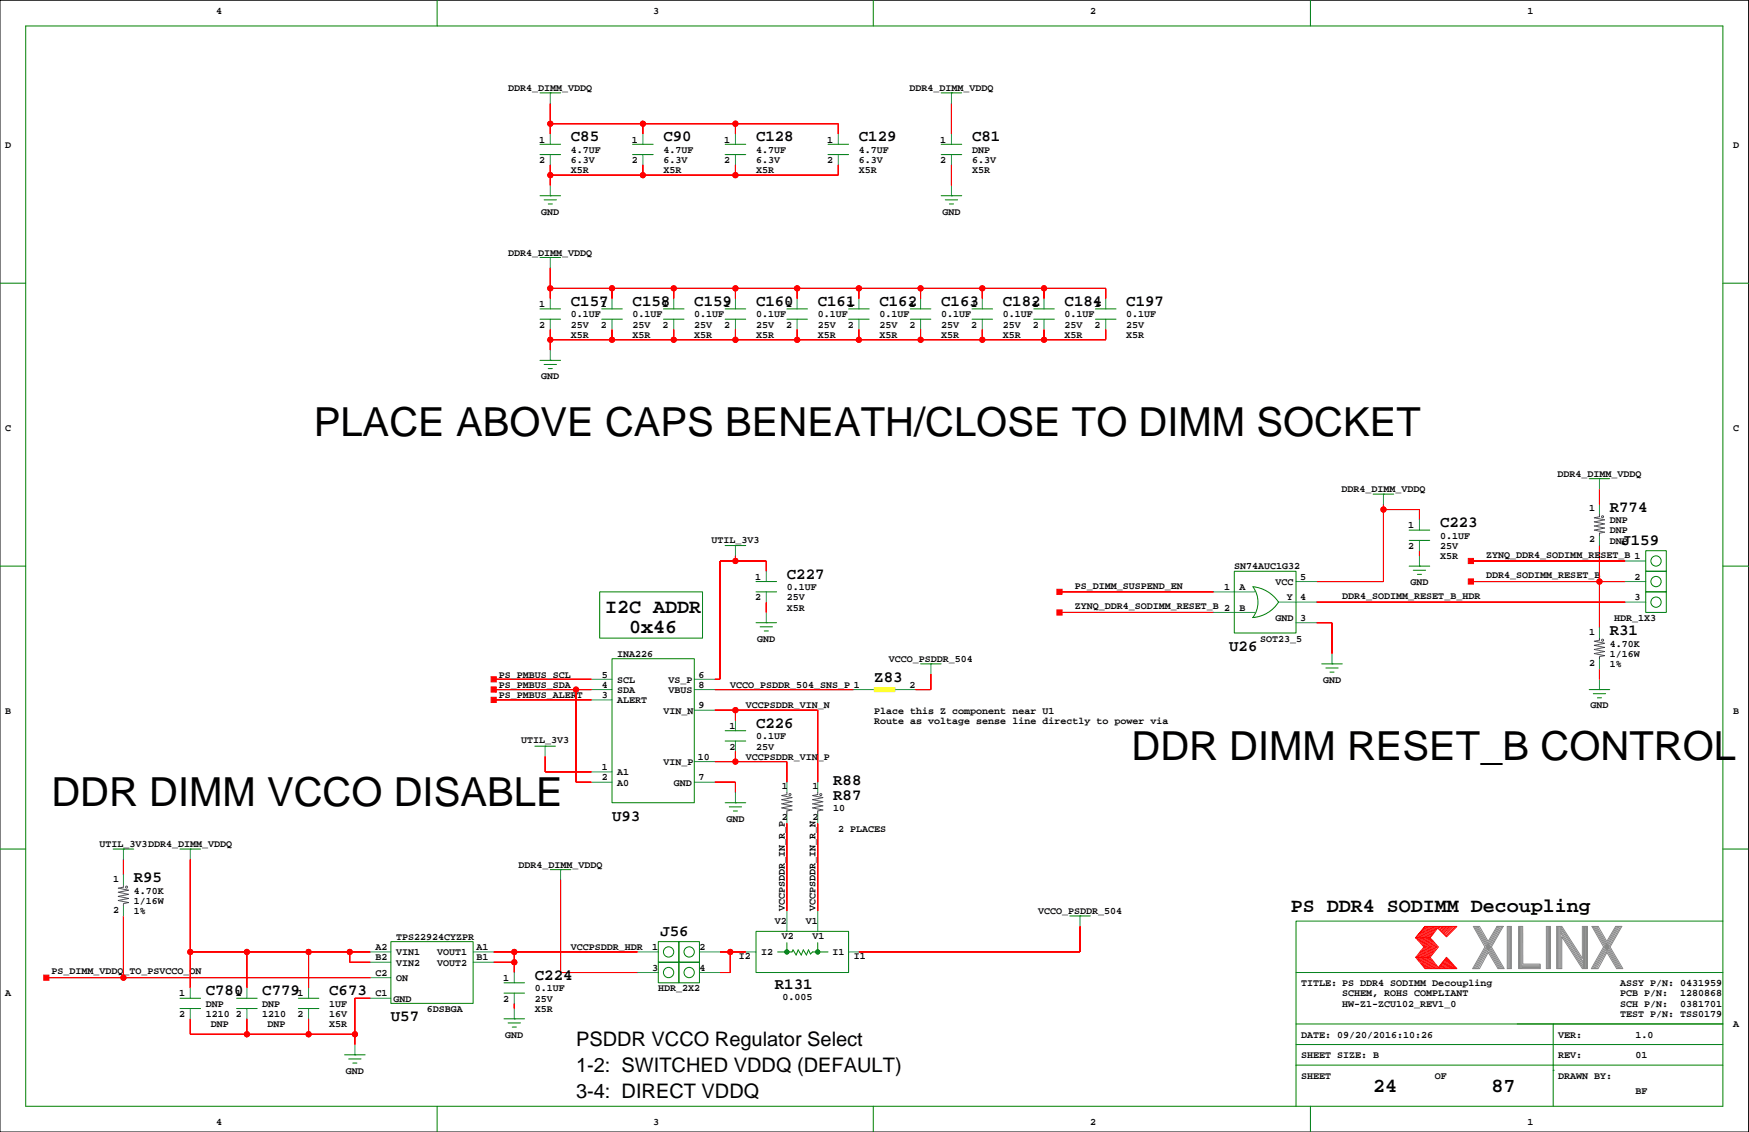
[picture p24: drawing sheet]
<svg xmlns="http://www.w3.org/2000/svg" width="432mm" height="279mm" viewBox="0 0 432 279" stroke-linecap="round" stroke-linejoin="round" font-family="sans-serif">
<defs><g id="words">
<g font-size="9.9">
<text x="77.5" y="107.5">PLACE ABOVE CAPS BENEATH/CLOSE TO DIMM SOCKET</text>
<text x="279.3" y="187.5">DDR DIMM RESET_B CONTROL</text>
<text x="12.7" y="199">DDR DIMM VCCO DISABLE</text>
</g>
<g font-size="4.9">
<text x="149.4" y="151.3">I2C ADDR</text>
<text x="155.3" y="156.4">0x46</text>
<text x="318.7" y="225.2">PS DDR4 SODIMM Decoupling</text>
<text x="142.2" y="258.2">PSDDR VCCO Regulator Select</text>
<text x="142.2" y="264.6">1-2: SWITCHED VDDQ (DEFAULT)</text>
<text x="339" y="269.6">24</text>
<text x="368.2" y="269.6">87</text>
<text x="142.2" y="270.9">3-4: DIRECT VDDQ</text>
</g>
<g font-size="3.9">
<text x="140.9" y="34.9">C85</text>
<text x="163.8" y="34.9">C90</text>
<text x="186.6" y="34.9">C128</text>
<text x="212" y="34.9">C129</text>
<text x="240" y="34.9">C81</text>
<text x="140.9" y="75.6">C157</text>
<text x="156.2" y="75.6">C158</text>
<text x="171.4" y="75.6">C159</text>
<text x="186.6" y="75.6">C160</text>
<text x="201.9" y="75.6">C161</text>
<text x="217.1" y="75.6">C162</text>
<text x="232.4" y="75.6">C163</text>
<text x="247.6" y="75.6">C182</text>
<text x="262.8" y="75.6">C184</text>
<text x="278.1" y="75.6">C197</text>
<text x="355.5" y="130.2">C223</text>
<text x="397.4" y="126.3">R774</text>
<text x="400.3" y="134.5">J159</text>
<text x="194.3" y="142.9">C227</text>
<text x="303.5" y="160.6">U26</text>
<text x="397.4" y="156.8">R31</text>
<text x="215.9" y="168.2">Z83</text>
<text x="186.6" y="179.7">C226</text>
<text x="205.7" y="197.4">R87</text>
<text x="205.7" y="193.6">R88</text>
<text x="151.1" y="202.5">U93</text>
<text x="33" y="217.8">R95</text>
<text x="163" y="231">J56</text>
<text x="50.8" y="245.7">C780</text>
<text x="64.8" y="245.7">C779</text>
<text x="81.3" y="245.7">C673</text>
<text x="132" y="241.9">C224</text>
<text x="191.3" y="244">R131</text>
<text x="96.5" y="252">U57</text>
</g>
<g font-size="2.5">
<text x="53.3" y="3.4">4</text>
<text x="161.3" y="3.4">3</text>
<text x="269.2" y="3.4">2</text>
<text x="377.1" y="3.4">1</text>
<text x="125.5" y="22.5">DDR4_DIMM_VDDQ</text>
<text x="224.5" y="22.5">DDR4_DIMM_VDDQ</text>
<text x="133.1" y="35.2">1</text>
<text x="156" y="35.2">1</text>
<text x="178.8" y="35.2">1</text>
<text x="204.2" y="35.2">1</text>
<text x="232.1" y="35.2">1</text>
<text x="1.3" y="36.4">D</text>
<text x="133.1" y="40.3">2</text>
<text x="140.9" y="40.3">6.3V</text>
<text x="140.9" y="37.7">4.7UF</text>
<text x="156" y="40.3">2</text>
<text x="163.8" y="37.7">4.7UF</text>
<text x="163.8" y="40.3">6.3V</text>
<text x="178.8" y="40.3">2</text>
<text x="186.6" y="37.7">4.7UF</text>
<text x="186.6" y="40.3">6.3V</text>
<text x="204.2" y="40.3">2</text>
<text x="212" y="37.7">4.7UF</text>
<text x="212" y="40.3">6.3V</text>
<text x="232.1" y="40.3">2</text>
<text x="240" y="37.7">DNP</text>
<text x="240" y="40.3">6.3V</text>
<text x="427.9" y="36.4">D</text>
<text x="140.9" y="42.8">X5R</text>
<text x="163.8" y="42.8">X5R</text>
<text x="186.6" y="42.8">X5R</text>
<text x="212" y="42.8">X5R</text>
<text x="240" y="42.8">X5R</text>
<text x="133.6" y="53">GND</text>
<text x="232.7" y="53">GND</text>
<text x="125.5" y="63.1">DDR4_DIMM_VDDQ</text>
<text x="133.1" y="75.8">1</text>
<text x="148.3" y="75.8">1</text>
<text x="163.6" y="75.8">1</text>
<text x="178.8" y="75.8">1</text>
<text x="194.1" y="75.8">1</text>
<text x="209.3" y="75.8">1</text>
<text x="224.5" y="75.8">1</text>
<text x="239.8" y="75.8">1</text>
<text x="255" y="75.8">1</text>
<text x="270.2" y="75.8">1</text>
<text x="133.1" y="80.9">2</text>
<text x="140.9" y="83.4">X5R</text>
<text x="140.9" y="78.3">0.1UF</text>
<text x="140.9" y="80.9">25V</text>
<text x="148.3" y="80.9">2</text>
<text x="156.2" y="83.4">X5R</text>
<text x="156.2" y="80.9">25V</text>
<text x="156.2" y="78.3">0.1UF</text>
<text x="163.6" y="80.9">2</text>
<text x="171.4" y="83.4">X5R</text>
<text x="171.4" y="78.3">0.1UF</text>
<text x="171.4" y="80.9">25V</text>
<text x="178.8" y="80.9">2</text>
<text x="186.6" y="83.4">X5R</text>
<text x="186.6" y="80.9">25V</text>
<text x="186.6" y="78.3">0.1UF</text>
<text x="194.1" y="80.9">2</text>
<text x="201.9" y="83.4">X5R</text>
<text x="201.9" y="80.9">25V</text>
<text x="201.9" y="78.3">0.1UF</text>
<text x="209.3" y="80.9">2</text>
<text x="217.1" y="83.4">X5R</text>
<text x="217.1" y="80.9">25V</text>
<text x="217.1" y="78.3">0.1UF</text>
<text x="224.5" y="80.9">2</text>
<text x="232.4" y="83.4">X5R</text>
<text x="232.4" y="80.9">25V</text>
<text x="232.4" y="78.3">0.1UF</text>
<text x="239.8" y="80.9">2</text>
<text x="247.6" y="83.4">X5R</text>
<text x="247.6" y="80.9">25V</text>
<text x="247.6" y="78.3">0.1UF</text>
<text x="255" y="80.9">2</text>
<text x="262.8" y="83.4">X5R</text>
<text x="262.8" y="80.9">25V</text>
<text x="262.8" y="78.3">0.1UF</text>
<text x="270.2" y="80.9">2</text>
<text x="278.1" y="83.4">X5R</text>
<text x="278.1" y="80.9">25V</text>
<text x="278.1" y="78.3">0.1UF</text>
<text x="133.6" y="93.6">GND</text>
<text x="1.3" y="106.3">C</text>
<text x="427.9" y="106.3">C</text>
<text x="384.5" y="117.7">DDR4_DIMM_VDDQ</text>
<text x="331.2" y="121.5">DDR4_DIMM_VDDQ</text>
<text x="347.7" y="130.4">1</text>
<text x="392.3" y="126.2">1</text>
<text x="397.4" y="129.1">DNP</text>
<text x="397.4" y="131.7">DNP</text>
<text x="175.6" y="134">UTIL_3V3</text>
<text x="347.7" y="135.5">2</text>
<text x="355.5" y="132.9">0.1UF</text>
<text x="355.5" y="135.5">25V</text>
<text x="366.9" y="137.7">ZYNQ_DDR4_SODIMM_RESET_B 1</text>
<text x="392.3" y="133.8">2</text>
<text x="397.4" y="134.2">DNP</text>
<text x="186.4" y="143.1">1</text>
<text x="304.7" y="140.6">SN74AUC1G32</text>
<text x="321" y="143.1">5</text>
<text x="355.5" y="138">X5R</text>
<text x="366.9" y="142.7">DDR4_SODIMM_RESET_B</text>
<text x="403.6" y="143.1">2</text>
<text x="186.4" y="148.2">2</text>
<text x="194.3" y="148.2">25V</text>
<text x="194.3" y="145.6">0.1UF</text>
<text x="265.4" y="145.3">PS_DIMM_SUSPEND_EN</text>
<text x="302.2" y="145.6">1</text>
<text x="306" y="145.6">A</text>
<text x="314.9" y="144.4">VCC</text>
<text x="317.7" y="148.2">Y</text>
<text x="321" y="148.2">4</text>
<text x="331.4" y="147.8">DDR4_SODIMM_RESET_B_HDR</text>
<text x="348.2" y="144.4">GND</text>
<text x="403.6" y="148.2">3</text>
<text x="194.3" y="150.7">X5R</text>
<text x="265.4" y="150.3">ZYNQ_DDR4_SODIMM_RESET_B 2</text>
<text x="306" y="150.7">B</text>
<text x="314.9" y="153.3">GND</text>
<text x="321" y="153.3">3</text>
<text x="398.5" y="153.3">HDR_1X3</text>
<text x="187" y="158.3">GND</text>
<text x="311.1" y="158.3">SOT23_5</text>
<text x="392.3" y="156.7">1</text>
<text x="397.4" y="159.6">4.70K</text>
<text x="123.2" y="167.2">PS_PMBUS_SCL</text>
<text x="148.6" y="167.2">5</text>
<text x="152.4" y="162.1">INA226</text>
<text x="172.5" y="167.2">6</text>
<text x="219.4" y="163.4">VCCO_PSDDR_504</text>
<text x="392.3" y="164.3">2</text>
<text x="397.4" y="164.7">1%</text>
<text x="397.4" y="162.1">1/16W</text>
<text x="123.2" y="172.3">PS_PMBUS_ALERT</text>
<text x="123.2" y="169.8">PS_PMBUS_SDA</text>
<text x="148.6" y="169.8">4</text>
<text x="148.6" y="172.3">3</text>
<text x="152.4" y="168.5">SCL</text>
<text x="152.4" y="171">SDA</text>
<text x="152.4" y="173.6">ALERT</text>
<text x="165.1" y="168.5">VS_P</text>
<text x="165.1" y="171">VBUS</text>
<text x="172.5" y="169.8">8</text>
<text x="180.3" y="169.8">VCCO_PSDDR_504_SNS_P 1</text>
<text x="224.5" y="169.8">2</text>
<text x="326.6" y="168.5">GND</text>
<text x="1.3" y="176.1">B</text>
<text x="163.8" y="176.1">VIN_N</text>
<text x="172.5" y="174.8">9</text>
<text x="180.1" y="179.9">1</text>
<text x="184.1" y="174.8">VCCPSDDR_VIN_N</text>
<text x="215.9" y="176.1">Place this Z component near U1</text>
<text x="215.9" y="178.7">Route as voltage sense line directly to power via</text>
<text x="392.7" y="174.8">GND</text>
<text x="427.9" y="176.1">B</text>
<text x="128.7" y="183.5">UTIL_3V3</text>
<text x="180.1" y="185">2</text>
<text x="186.6" y="182.5">0.1UF</text>
<text x="186.6" y="185">25V</text>
<text x="148.6" y="190.1">1</text>
<text x="152.4" y="191.4">A1</text>
<text x="163.8" y="188.8">VIN_P</text>
<text x="172.3" y="187.5">10</text>
<text x="184.1" y="187.5">VCCPSDDR_VIN_P</text>
<text x="148.6" y="192.6">2</text>
<text x="152.4" y="193.9">A0</text>
<text x="166.3" y="193.9">GND</text>
<text x="172.5" y="192.6">7</text>
<text x="193" y="194.8">1</text>
<text x="200.6" y="194.8">1</text>
<text x="179.3" y="202.8">GND</text>
<text x="193" y="202.4">2</text>
<text x="200.6" y="202.4">2</text>
<text x="205.7" y="200.2">10</text>
<text x="24.5" y="209.1">UTIL_3V3DDR4_DIMM_VDDQ</text>
<text x="207" y="205.3">2 PLACES</text>
<text x="128" y="214.2">DDR4_DIMM_VDDQ</text>
<text x="27.9" y="217.6">1</text>
<text x="33" y="220.6">4.70K</text>
<text x="27.9" y="225.3">2</text>
<text x="33" y="225.6">1%</text>
<text x="33" y="223.1">1/16W</text>
<text x="193.7" y="224.8" transform="rotate(-90 193.7 224.8)">VCCPSDDR_IN_R_P</text>
<text x="201.4" y="224.8" transform="rotate(-90 201.4 224.8)">VCCPSDDR_IN_R_N</text>
<text x="256.3" y="225.6">VCCO_PSDDR_504</text>
<text x="97.8" y="232">TPS22924CYZPR</text>
<text x="191.3" y="228.2">V2</text>
<text x="193" y="231.8">V2</text>
<text x="198.9" y="228.2">V1</text>
<text x="200.6" y="231.8">V1</text>
<text x="92.7" y="234.5">A2</text>
<text x="92.7" y="237.1">B2</text>
<text x="97.8" y="238.3">VIN2</text>
<text x="97.8" y="235.8">VIN1</text>
<text x="107.9" y="235.8">VOUT1</text>
<text x="107.9" y="238.3">VOUT2</text>
<text x="117.7" y="237.1">B1</text>
<text x="117.7" y="234.5">A1</text>
<text x="140.9" y="234.5">VCCPSDDR_HDR</text>
<text x="161" y="239.6">3</text>
<text x="161" y="234.5">1</text>
<text x="172.7" y="239.6">4</text>
<text x="172.7" y="234.5">2</text>
<text x="182.4" y="236.7">I2</text>
<text x="187.9" y="235.7">I2</text>
<text x="205.5" y="235.7">I1</text>
<text x="210.8" y="236.7">I1</text>
<text x="1.3" y="245.9">A</text>
<text x="12.7" y="240.5">PS_DIMM_VDDQ_TO_PSVCCO_ON</text>
<text x="44.2" y="245.9">1</text>
<text x="58.2" y="245.9">1</text>
<text x="73.4" y="245.9">1</text>
<text x="92.7" y="240.9">C2</text>
<text x="92.7" y="245.9">C1</text>
<text x="97.8" y="242.1">ON</text>
<text x="124.2" y="242.1">1</text>
<text x="132" y="244.7">0.1UF</text>
<text x="162.5" y="244.7">HDR_2X2</text>
<text x="321.2" y="243.4">TITLE: PS DDR4 SODIMM Decoupling</text>
<text x="331.4" y="245.9">SCHEM, ROHS COMPLIANT</text>
<text x="400" y="243.4">ASSY P/N: 0431959</text>
<text x="400" y="245.9">PCB P/N:</text>
<text x="414.8" y="245.9">1280868</text>
<text x="44.2" y="251">2</text>
<text x="50.8" y="251">1210</text>
<text x="50.8" y="248.5">DNP</text>
<text x="58.2" y="251">2</text>
<text x="64.8" y="248.5">DNP</text>
<text x="64.8" y="251">1210</text>
<text x="73.4" y="251">2</text>
<text x="81.3" y="248.5">1UF</text>
<text x="81.3" y="251">16V</text>
<text x="97.1" y="247.2">GND</text>
<text x="105.4" y="249.8">6DSBGA</text>
<text x="124.2" y="247.2">2</text>
<text x="132" y="247.2">25V</text>
<text x="132" y="249.8">X5R</text>
<text x="193.2" y="246.8">0.005</text>
<text x="331.4" y="248.5">HW-Z1-ZCU102_REV1_0</text>
<text x="400" y="248.5">SCH P/N:</text>
<text x="400" y="251">TEST P/N: TSS0179</text>
<text x="414.8" y="248.5">0381701</text>
<text x="52.1" y="253.6">DNP</text>
<text x="66" y="253.6">DNP</text>
<text x="81.3" y="253.6">X5R</text>
<text x="124.7" y="256.1">GND</text>
<text x="321.2" y="256.1">DATE: 09/20/2016:10:26</text>
<text x="384.7" y="256.1">VER:</text>
<text x="403.8" y="256.1">1.0</text>
<text x="427.9" y="253.6">A</text>
<text x="321.2" y="261.2">SHEET SIZE: B</text>
<text x="384.7" y="261.2">REV:</text>
<text x="403.8" y="261.2">01</text>
<text x="85.4" y="265">GND</text>
<text x="321.2" y="266.3">SHEET</text>
<text x="354.2" y="266.3">OF</text>
<text x="384.7" y="266.3">DRAWN BY:</text>
<text x="403.8" y="270.1">BF</text>
<text x="53.3" y="277.7">4</text>
<text x="161.3" y="277.7">3</text>
<text x="269.2" y="277.7">2</text>
<text x="377.1" y="277.7">1</text>
</g>
</g></defs>
<path d="M0 .1h431.7v279.3h-431.7z" fill="none" stroke="#000" stroke-width=".25"/>
<g fill="none" stroke="#008000" stroke-width=".25">
<path d="M6.3 6.4h419.1v266.7h-419.1zM107.9 .1v6.3M215.6 .1v6.3M323.5 .1v6.3M133.3 38.2h5.1M133.3 35.6h5.1M133.3 22.9h5.1M134.6 36.9h.1M135.9 22.9h.1M156.2 38.2h5.1M156.2 35.6h5.1M157.4 36.9h.1"/>
<path d="M158.7 36.9h.1M160 36.9h.1M179 38.2h5.1M179 35.6h5.1M204.4 38.2h5.1M204.4 35.6h5.1M232.4 38.2h5M232.4 35.6h5M232.4 22.9h5M234.9 22.9h.1M133.3 48.3h5.1M134.3 49.3h3.1"/>
<path d="M135.4 50.3h1M135.9 48.3h.1M232.4 48.3h5M233.4 49.3h3M234.4 50.3h1M234.9 48.3h.1M0 69.9h6.3M133.3 78.8h5.1M133.3 76.2h5.1M133.3 63.5h5.1M135.9 63.5h.1M148.6 78.8h5"/>
<path d="M148.6 76.2h5M163.8 78.8h5.1M163.8 76.2h5.1M179 78.8h5.1M179 76.2h5.1M194.3 78.8h5M194.3 76.2h5M209.5 78.8h5.1M209.5 76.2h5.1M224.7 78.8h5.1M224.7 76.2h5.1M240 78.8h5.1"/>
<path d="M240 76.2h5.1M255.2 78.8h5.1M255.2 76.2h5.1M270.4 78.8h5.1M270.4 76.2h5.1M425.4 69.9h6.3M133.3 88.9h5.1M134.3 90h3.1M135.4 91h1M135.9 88.9h.1M392.3 118.1h5.1M394.9 118.1h.1"/>
<path d="M0 139.7h6.3M179 134.7h5.1M181.6 134.7h.1M339 122h5.1M341.6 122h.1M347.9 139.7h5.1M347.9 133.4h5.1M347.9 130.8h5.1M350.4 139.7h.1M406.3 135.9h5.1v5.1h-5.1zM425.4 139.7h6.3M148 146.1h25.4v11.4h-25.4z"/>
<path d="M186.6 146.1h5.1M186.6 143.5h5.1M186.6 153.7h5.1M187.7 154.7h3M188.7 155.7h1M189.2 153.7h.1M304.7 141h15.3v15.2h-15.3zM309.3 144.8a6.3 6.3 0 0 1 0 7.6M309.4 144.8a8.6 8.6 0 0 1 6.2 3.8M315.7 148.6a8.3 8.3 0 0 1-6.5 3.8M348.9 140.7h3.1M349.9 141.8h1"/>
<path d="M406.3 146.1h5.1v5.1h-5.1zM406.3 141h5.1v5.1h-5.1zM151.1 162.6h20.3v35.5h-20.3zM227.3 163.9h5.1M229.8 163.9h.1M326.3 163.9h5.1M327.3 164.9h3.1M328.3 165.9h1.1M328.9 163.9h.1M392.3 170.2h5.1M393.4 171.2h3M394.4 172.2h1"/>
<path d="M394.9 170.2h.1M132.1 184.2h5M134.6 184.2h.1M179 182.9h5.1M179 180.4h5.1M179 198.1h5.1M180 199.2h3.1M181.6 198.1h.1M0 209.6h6.3M27.9 209.6h5.1M30.5 209.6h.1M44.4 209.6h5.1"/>
<path d="M47 209.6h.1M135.9 214.6h5M138.4 214.6h.1M181.1 200.2h1M425.4 209.6h6.3M96.5 232.4h20.3v15.3h-20.3zM162.5 237.5h5.1v5.1h-5.1zM162.5 232.4h5.1v5.1h-5.1zM167.6 237.5h5.1v5.1h-5.1zM167.6 232.4h5.1v5.1h-5.1zM186.6 229.9h22.9v10.1h-22.9zM192 235h3.5l.3-.5 .8 1.2 .5-1.2 .7 1.2 .5-1.2 .8 1.2 .5-1.2 .5 1 .5-.5h3.8"/>
<path d="M194.3 232.7v1.8M201.9 232.7v1.8M264.1 226.1h5.1M266.6 226.1h.1M425.4 227.3h-105.4v35.6M44.4 248.9h5.1M44.4 246.4h5.1M58.4 248.9h5.1M58.4 246.4h5.1M73.6 248.9h5.1M73.6 246.4h5.1M124.4 251.5h5.1"/>
<path d="M124.4 245.1h5.1M124.4 242.6h5.1M125.4 252.5h3.1M126.5 253.5h1M127 251.5h.1M320 257.8h105.4M320 252.7h105.4M320 240h105.4M383.5 252.7v20.4M85.1 260.4h5M86.1 261.4h3M87.1 262.4h1"/>
<path d="M87.6 260.4h.1M107.9 273.1v6.3M215.6 273.1v6.3M320 262.9v10.2M320 262.9h105.4M323.5 273.1v6.3M383.5 264.2h.1"/>
<circle cx="408.8" cy="138.5" r="1.27"/>
<circle cx="408.8" cy="148.6" r="1.27"/>
<circle cx="408.8" cy="143.5" r="1.27"/>
<circle cx="165.1" cy="235" r="1.27"/>
<circle cx="170.1" cy="235" r="1.27"/>
<circle cx="194.3" cy="235" r=".51"/>
<circle cx="201.9" cy="235" r=".51"/>
<circle cx="165.1" cy="240" r="1.27"/>
<circle cx="170.1" cy="240" r="1.27"/>
</g>
<g fill="none" stroke="#f00" stroke-width=".25">
<path d="M135.9 25.5v7.6M135.9 30.5h71.1v2.6M158.7 30.5v2.6M181.6 30.5v2.6M234.9 25.5v7.6M135.9 40.7v5.1M158.7 40.7v2.5M181.6 40.7v2.5M207 40.7v2.5h-71.1M234.9 40.7v5.1M135.9 66.1v7.6M135.9 71.2h137.1v2.5"/>
<path d="M151.1 71.2v2.5M166.3 71.2v2.5M181.6 71.2v2.5M196.8 71.2v2.5M212 71.2v2.5M227.3 71.2v2.5M242.5 71.2v2.5M257.8 71.2v2.5M135.9 81.3v5.1M151.1 81.3v2.6M166.3 81.3v2.6M181.6 81.3v2.6"/>
<path d="M196.8 81.3v2.6M212 81.3v2.6M227.3 81.3v2.6M242.5 81.3v2.6M257.8 81.3v2.6M273 81.3v2.6h-137.1M181.6 137.2v1.3M341.6 124.5v19h-16.6M341.6 125.8h8.8v2.5M350.4 135.9v1.3M363.1 138.5h38.1M394.9 120.7v3.8"/>
<path d="M394.9 134.7v20.3M189.2 141v-2.5h-11.4v29.2h-1.3M189.2 148.6v2.6M261.6 146.1h38.1M261.6 151.2h38.1M325 153.7h3.9v7.6M325 148.6h76.2M363.1 143.5h38.1M121.9 170.2h24.1M121.9 167.7h24.1M121.9 172.7h24.1M142.2 170.2v22.9h3.8"/>
<path d="M176.5 175.3h25.4v17.8M176.5 170.2h34.3M181.6 175.3v2.5M229.8 166.4v3.8h-3.8M394.9 165.1v2.6M134.6 186.7v3.8h11.4M176.5 193.1h5.1v2.5M176.5 188h17.8v5.1M181.6 185.4v2.6M30.5 212.1v3.8M47 212.1v31.7M138.4 217.2v22.8h19"/>
<path d="M194.3 203.2v21.6M201.9 203.2v21.6M30.5 226.1v15.2M47 235h44.4M60.9 235v8.8M76.2 235v8.8M86.3 235v2.5h5.1M121.9 237.5h5.1M121.9 235h35.5M127 235v5M177.8 235h6.3M180.3 235v5h-2.5"/>
<path d="M266.6 228.6v6.4h-54.6M349.5 236.3h3.6M349.9 231.5l1.9 2.2-2 2.6 2.2 2.8M350.1 236.3l2.2 2.8M350.2 231.5l1.9 2.3-2 2.5M350.4 236.3l2.2 2.8M350.5 231.5l1.9 2.3-2 2.5M350.6 236.3l2.3 2.7M350.8 231.5l1.9 2.3-2 2.5M351 236.3l2.2 2.8M351.1 231.5l1.9 2.3-2 2.5M351.3 236.3l2.2 2.8"/>
<path d="M351.4 231.5l1.9 2.3-2 2.5M351.6 236.3l2.2 2.8M351.7 231.5l1.9 2.2M351.8 228.7l-2.3 2.8 2.3-2.8h7.9l-2.6 2.5-2.1-2.1-1.9 2.4 2 2.2-2 2.6 2 2.5 2-2.5 2.6 2.8h-7.9l-2.3-2.8M351.9 236.3l2.2 2.8M352 231.5l1.9 2.2M352.1 228.7l-2.2 2.7M352.2 236.3l2.2 2.8M352.3 231.5l1.9 2.3-2 2.5M352.4 228.7l-2.2 2.7M352.5 236.3l2.2 2.8M352.6 231.5l1.9 2.2"/>
<path d="M352.7 228.7l-2.2 2.7M352.8 236.3l2.2 2.8M352.8 231.5l2 2.2M353 228.7l-2.2 2.7M353.1 231.5h-3.6l2.1 2.2-2.1 2.6M353.2 228.7l-2.1 2.7M353.6 233.8l-2 2.5M353.6 228.7l-2.2 2.7M353.8 228.7l-2.1 2.7M353.9 233.8l-1.9 2.4M354.1 228.7l-2.1 2.7M354.4 228.7l-2.1 2.7"/>
<path d="M354.5 233.8l-2 2.5M354.7 228.7l-2.1 2.7M354.8 233.8l-2 2.5M355 228.7l-2.1 2.7M355.2 238.8l.2 .3M355.3 238.6l.4 .5M355.4 228.7l-.4 .4M355.4 238.4l.6 .7M355.6 238.3l.7 .8M355.7 238.1l.9 1M355.7 228.7l-.5 .5M355.9 237.9l1 1.2"/>
<path d="M356 237.8l1.2 1.3M356.1 228.7l-.8 .7M356.1 237.6l1.4 1.4M356.3 237.4l1.5 1.7M356.4 237.2l1.6 1.9M356.5 228.7l-1 .9M356.5 237.1l1.8 2M356.7 236.9l1.9 2.2M356.8 236.7l2.1 2.4M356.8 228.7l-1.1 1.1M356.9 236.6l2.3 2.5M357.1 236.5l2.3 2.6"/>
<path d="M357.2 228.7l-1.3 1.2M357.5 228.7l-1.4 1.4M357.8 228.7l-1.6 1.6M358.2 228.7l-1.8 1.7M358.5 228.7l-1.9 1.9M359 228.7l-2.2 2.1M359.3 228.7l-2.3 2.3M11.4 241.3h80M47 251.5v3.8h40.6M60.9 251.5v3.8M76.2 251.5v3.8M91.4 246.4h-3.8v11.4"/>
<path d="M127 247.7v1.2"/>
<circle cx="135.9" cy="30.5" r=".63"/>
<circle cx="158.7" cy="30.5" r=".63"/>
<circle cx="181.6" cy="30.5" r=".63"/>
<circle cx="135.9" cy="43.2" r=".63"/>
<circle cx="158.7" cy="43.2" r=".63"/>
<circle cx="181.6" cy="43.2" r=".63"/>
<circle cx="135.9" cy="71.2" r=".63"/>
<circle cx="151.1" cy="71.2" r=".63"/>
<circle cx="166.3" cy="71.2" r=".63"/>
<circle cx="181.6" cy="71.2" r=".63"/>
<circle cx="196.8" cy="71.2" r=".63"/>
<circle cx="212" cy="71.2" r=".63"/>
<circle cx="227.3" cy="71.2" r=".63"/>
<circle cx="242.5" cy="71.2" r=".63"/>
<circle cx="257.8" cy="71.2" r=".63"/>
<circle cx="135.9" cy="83.9" r=".63"/>
<circle cx="151.1" cy="83.9" r=".63"/>
<circle cx="166.3" cy="83.9" r=".63"/>
<circle cx="181.6" cy="83.9" r=".63"/>
<circle cx="196.8" cy="83.9" r=".63"/>
<circle cx="212" cy="83.9" r=".63"/>
<circle cx="227.3" cy="83.9" r=".63"/>
<circle cx="242.5" cy="83.9" r=".63"/>
<circle cx="257.8" cy="83.9" r=".63"/>
<circle cx="181.6" cy="138.5" r=".63"/>
<circle cx="341.6" cy="125.8" r=".63"/>
<circle cx="394.9" cy="143.5" r=".63"/>
<circle cx="142.2" cy="170.2" r=".63"/>
<circle cx="181.6" cy="175.3" r=".63"/>
<circle cx="181.6" cy="188" r=".63"/>
<circle cx="47" cy="235" r=".63"/>
<circle cx="60.9" cy="235" r=".63"/>
<circle cx="76.2" cy="235" r=".63"/>
<circle cx="86.3" cy="235" r=".63"/>
<circle cx="127" cy="237.5" r=".63"/>
<circle cx="127" cy="235" r=".63"/>
<circle cx="180.3" cy="235" r=".63"/>
<circle cx="30.5" cy="241.3" r=".63"/>
<circle cx="60.9" cy="255.3" r=".63"/>
<circle cx="76.2" cy="255.3" r=".63"/>
<circle cx="87.6" cy="255.3" r=".63"/>
</g>
<g fill="none" stroke="#848684" stroke-width=".25">
<path d="M364 228.7l6.1 10.4M364.3 228.7l6.1 10.4M364.6 228.7l6.1 10.4M364.9 228.7l6.1 10.4M367.4 232.3l-2.1-3.6h-1.6l2.9 5-3 5.4h1.7l2.1-4 2.4 4h1.6l-3.2-5.4M369.6 228.7l-2.2 3.6M369.8 228.7l-5.9 10.4M370.2 228.7l-6 10.4M370.5 228.7l-6 10.4M370.8 228.7l-6 10.4M371.1 228.7h-1.5h1.5l-2.9 5M372.1 228.7h1v10.4h-1z"/>
<path d="M372.4 228.7v10.4M372.6 228.7v10.4M372.9 228.7v10.4M374.9 228.7h1v9.3h4.3v1.1h-5.3zM375.1 228.7v10.4M375.4 228.7v10.4M375.7 228.7v10.4M375.7 238.2h4.5M375.7 238.5h4.5M375.7 238.8h4.5M381.8 228.7h1v10.4h-1zM382 228.7v10.4"/>
<path d="M382.3 228.7v10.4M382.5 228.7v10.4M384.3 228.7h1.3l5.1 7.8v-7.8h1.2v10.4h-1.2l-5.1-7.9v7.9h-1.3zM384.5 228.7v10.4M384.8 228.7v10.4M385.1 228.7v10.4M385.3 228.7v10.4M385.3 230.3l5.6 8.7M385.3 229.8l5.6 8.7M385.3 229.2l5.6 8.7M385.3 228.8l5.6 8.7M390.9 228.7v10.4"/>
<path d="M391.2 228.7v10.4M391.5 228.7v10.4M391.7 228.6v10.4M393.3 228.7l6.1 10.4M393.6 228.7l6.1 10.4M393.9 228.7l6.1 10.4M394.2 228.7l6.1 10.4M396.7 232.3l-2.1-3.6h-1.6l2.9 5-3 5.4M397.5 233.7l3.2 5.4h-1.6l-2.4-4-2.2 4h-1.6M398.9 228.7l-2.2 3.6M399.1 228.7l-6 10.4M399.4 228.7l-5.9 10.4"/>
<path d="M399.7 228.7l-5.9 10.4M400.1 228.7l-6 10.4M400.4 228.7h-1.5h1.5l-2.9 5"/>
</g>
<g fill="none" stroke="#008080" stroke-width=".25">
<path d="M135.9 22.9v2.6M135.9 33.1v2.5M135.9 38.2v2.5M158.7 33.1v2.5M158.7 38.2v2.5M181.6 33.1v2.5M181.6 38.2v2.5M207 33.1v2.5M207 38.2v2.5M234.9 22.9v2.6M234.9 33.1v2.5M234.9 38.2v2.5"/>
<path d="M135.9 45.8v2.5M234.9 45.8v2.5M135.9 63.5v2.6M135.9 73.7v2.5M135.9 78.8v2.5M151.1 73.7v2.5M151.1 78.8v2.5M166.3 73.7v2.5M166.3 78.8v2.5M181.6 73.7v2.5M181.6 78.8v2.5M196.8 73.7v2.5"/>
<path d="M196.8 78.8v2.5M212 73.7v2.5M212 78.8v2.5M227.3 73.7v2.5M227.3 78.8v2.5M242.5 73.7v2.5M242.5 78.8v2.5M257.8 73.7v2.5M257.8 78.8v2.5M273 73.7v2.5M273 78.8v2.5M135.9 86.4v2.5"/>
<path d="M394.9 118.1v2.6M181.6 134.7v2.5M341.6 122v2.5M350.4 128.3v2.5M350.4 133.4v2.5M350.4 137.2v2.5M394.9 124.5v2.5M394.9 132.1v2.6M401.2 138.5h5.1M189.2 141v2.5M189.2 146.1v2.5M189.2 151.2v2.5"/>
<path d="M299.7 151.2h10.1M299.7 146.1h10.1M315.7 148.6h9.3M320 143.5h5M320 153.7h5M394.9 155v2.5M401.2 143.5h5.1M401.2 148.6h5.1M146 167.7h5.1M146 170.2h5.1M146 172.7h5.1M171.4 167.7h5.1"/>
<path d="M171.4 170.2h5.1M171.4 175.3h5.1M181.6 177.8v2.6M210.8 170.2h5.1M220.9 170.2h5.1M229.8 163.9v2.5M328.9 161.3v2.6M394.9 162.6v2.5M394.9 167.7v2.5M134.6 184.2v2.5M146 193.1h5.1M146 190.5h5.1"/>
<path d="M171.4 193.1h5.1M171.4 188h5.1M181.6 182.9v2.5M181.6 195.6v2.5M194.3 193.1v2.5M201.9 193.1v2.5M30.5 209.6v2.5M30.5 215.9v2.6M47 209.6v2.5M138.4 214.6v2.6M194.3 200.7v2.5M201.9 200.7v2.5"/>
<path d="M30.5 223.5v2.6M91.4 237.5h5.1M91.4 235h5.1M116.8 237.5h5.1M116.8 235h5.1M157.4 235h5.1M172.7 235h5.1M184.1 235h2.5M194.3 224.8v5.1M201.9 224.8v5.1M209.5 235h2.5M266.6 226.1v2.5"/>
<path d="M47 243.8v2.6M47 248.9v2.6M60.9 243.8v2.6M60.9 248.9v2.6M76.2 243.8v2.6M76.2 248.9v2.6M87.6 257.8v2.6M91.4 246.4h5.1M91.4 241.3h5.1M127 240v2.6M127 245.1v2.6M127 248.9v2.6"/>
<path d="M157.4 240h5.1M172.7 240h5.1"/>
</g>
<g fill="#f00" stroke="#f00" stroke-width=".25">
<path d="M394.9 143.5v11.5z" fill-rule="evenodd"/>
<path d="M394.9 134.7v8.8z" fill-rule="evenodd"/>
<path d="M394.9 143.5h6.3z" fill-rule="evenodd"/>
<path d="M363.1 143.5h31.8z" fill-rule="evenodd"/>
<path d="M362.5 142.9h1.3v1.3h-1.3z" fill-rule="evenodd"/>
<path d="M394.9 165.1v2.6z" fill-rule="evenodd"/>
<path d="M328.9 153.7v7.6z" fill-rule="evenodd"/>
<path d="M325 153.7h3.9z" fill-rule="evenodd"/>
<path d="M261.6 146.1h38.1z" fill-rule="evenodd"/>
<path d="M260.9 145.4h1.3v1.3h-1.3z" fill-rule="evenodd"/>
<path d="M341.6 125.8h8.8z" fill-rule="evenodd"/>
<path d="M341.6 125.8v17.7z" fill-rule="evenodd"/>
<path d="M341.6 124.5v1.3z" fill-rule="evenodd"/>
<path d="M325 143.5h16.6z" fill-rule="evenodd"/>
<path d="M350.4 125.8v2.5z" fill-rule="evenodd"/>
<path d="M350.4 135.9v1.3z" fill-rule="evenodd"/>
<path d="M30.5 212.1v3.8z" fill-rule="evenodd"/>
<path d="M30.5 226.1v15.2z" fill-rule="evenodd"/>
<path d="M30.5 241.3h60.9z" fill-rule="evenodd"/>
<path d="M11.4 241.3h19.1z" fill-rule="evenodd"/>
<path d="M10.8 240.7h1.3v1.2h-1.3z" fill-rule="evenodd"/>
<path d="M121.9 237.5h5.1z" fill-rule="evenodd"/>
<path d="M121.9 235h5.1z" fill-rule="evenodd"/>
<path d="M127 235v2.5z" fill-rule="evenodd"/>
<path d="M127 237.5v2.5z" fill-rule="evenodd"/>
<path d="M127 235h30.4z" fill-rule="evenodd"/>
<path d="M127 247.7v1.2z" fill-rule="evenodd"/>
<path d="M47 251.5v3.8z" fill-rule="evenodd"/>
<path d="M47 255.3h13.9z" fill-rule="evenodd"/>
<path d="M60.9 251.5v3.8z" fill-rule="evenodd"/>
<path d="M60.9 255.3h15.3z" fill-rule="evenodd"/>
<path d="M76.2 255.3h11.4z" fill-rule="evenodd"/>
<path d="M76.2 251.5v3.8z" fill-rule="evenodd"/>
<path d="M87.6 255.3v2.5z" fill-rule="evenodd"/>
<path d="M87.6 246.4v8.9z" fill-rule="evenodd"/>
<path d="M87.6 246.4h3.8z" fill-rule="evenodd"/>
<path d="M47 235h13.9z" fill-rule="evenodd"/>
<path d="M47 235v8.8z" fill-rule="evenodd"/>
<path d="M47 212.1v22.9z" fill-rule="evenodd"/>
<path d="M60.9 235h15.3z" fill-rule="evenodd"/>
<path d="M86.3 235h5.1z" fill-rule="evenodd"/>
<path d="M76.2 235v8.8z" fill-rule="evenodd"/>
<path d="M76.2 235h10.1z" fill-rule="evenodd"/>
<path d="M86.3 235v2.5z" fill-rule="evenodd"/>
<path d="M86.3 237.5h5.1z" fill-rule="evenodd"/>
<path d="M60.9 235v8.8z" fill-rule="evenodd"/>
<path d="M181.6 175.3v2.5z" fill-rule="evenodd"/>
<path d="M176.5 175.3h5.1z" fill-rule="evenodd"/>
<path d="M181.6 175.3h20.3z" fill-rule="evenodd"/>
<path d="M201.9 175.3v17.8z" fill-rule="evenodd"/>
<path d="M181.6 185.4v2.6z" fill-rule="evenodd"/>
<path d="M176.5 188h5.1z" fill-rule="evenodd"/>
<path d="M181.6 188h12.7z" fill-rule="evenodd"/>
<path d="M194.3 188v5.1z" fill-rule="evenodd"/>
<path d="M176.5 193.1h5.1z" fill-rule="evenodd"/>
<path d="M181.6 193.1v2.5z" fill-rule="evenodd"/>
<path d="M176.5 170.2h34.3z" fill-rule="evenodd"/>
<path d="M189.2 138.5v2.5z" fill-rule="evenodd"/>
<path d="M181.6 138.5h7.6z" fill-rule="evenodd"/>
<path d="M181.6 137.2v1.3z" fill-rule="evenodd"/>
<path d="M177.8 138.5h3.8z" fill-rule="evenodd"/>
<path d="M177.8 138.5v29.2z" fill-rule="evenodd"/>
<path d="M176.5 167.7h1.3z" fill-rule="evenodd"/>
<path d="M189.2 148.6v2.6z" fill-rule="evenodd"/>
<path d="M201.9 203.2v21.6z" fill-rule="evenodd"/>
<path d="M194.3 203.2v21.6z" fill-rule="evenodd"/>
<path d="M266.6 228.6v6.4z" fill-rule="evenodd"/>
<path d="M212 235h54.6z" fill-rule="evenodd"/>
<path d="M261.6 151.2h38.1z" fill-rule="evenodd"/>
<path d="M260.9 150.5h1.3v1.3h-1.3z" fill-rule="evenodd"/>
<path d="M121.9 172.7h24.1z" fill-rule="evenodd"/>
<path d="M121.3 172.1h1.2v1.3h-1.2z" fill-rule="evenodd"/>
<path d="M325 148.6h76.2z" fill-rule="evenodd"/>
<path d="M363.1 138.5h38.1z" fill-rule="evenodd"/>
<path d="M362.5 137.8h1.3v1.3h-1.3z" fill-rule="evenodd"/>
<path d="M394.9 120.7v3.8z" fill-rule="evenodd"/>
<path d="M138.4 217.2v22.8z" fill-rule="evenodd"/>
<path d="M138.4 240h19z" fill-rule="evenodd"/>
<path d="M134.6 186.7v3.8z" fill-rule="evenodd"/>
<path d="M134.6 190.5h11.4z" fill-rule="evenodd"/>
<path d="M121.9 170.2h20.3z" fill-rule="evenodd"/>
<path d="M142.2 170.2h3.8z" fill-rule="evenodd"/>
<path d="M142.2 193.1h3.8z" fill-rule="evenodd"/>
<path d="M142.2 170.2v22.9z" fill-rule="evenodd"/>
<path d="M121.3 169.6h1.2v1.2h-1.2z" fill-rule="evenodd"/>
<path d="M121.9 167.7h24.1z" fill-rule="evenodd"/>
<path d="M121.3 167h1.2v1.3h-1.2z" fill-rule="evenodd"/>
<path d="M151.1 81.3v2.6z" fill-rule="evenodd"/>
<path d="M135.9 83.9v2.5z" fill-rule="evenodd"/>
<path d="M135.9 81.3v2.6z" fill-rule="evenodd"/>
<path d="M135.9 83.9h15.2z" fill-rule="evenodd"/>
<path d="M151.1 83.9h15.2z" fill-rule="evenodd"/>
<path d="M212 81.3v2.6z" fill-rule="evenodd"/>
<path d="M227.3 81.3v2.6z" fill-rule="evenodd"/>
<path d="M242.5 81.3v2.6z" fill-rule="evenodd"/>
<path d="M273 81.3v2.6z" fill-rule="evenodd"/>
<path d="M257.8 83.9h15.2z" fill-rule="evenodd"/>
<path d="M257.8 81.3v2.6z" fill-rule="evenodd"/>
<path d="M242.5 83.9h15.3z" fill-rule="evenodd"/>
<path d="M227.3 83.9h15.2z" fill-rule="evenodd"/>
<path d="M212 83.9h15.3z" fill-rule="evenodd"/>
<path d="M196.8 83.9h15.2z" fill-rule="evenodd"/>
<path d="M196.8 81.3v2.6z" fill-rule="evenodd"/>
<path d="M181.6 83.9h15.2z" fill-rule="evenodd"/>
<path d="M181.6 81.3v2.6z" fill-rule="evenodd"/>
<path d="M166.3 83.9h15.3z" fill-rule="evenodd"/>
<path d="M166.3 81.3v2.6z" fill-rule="evenodd"/>
<path d="M135.9 30.5v2.6z" fill-rule="evenodd"/>
<path d="M135.9 25.5v5z" fill-rule="evenodd"/>
<path d="M135.9 30.5h22.8z" fill-rule="evenodd"/>
<path d="M207 30.5v2.6z" fill-rule="evenodd"/>
<path d="M181.6 30.5h25.4z" fill-rule="evenodd"/>
<path d="M181.6 30.5v2.6z" fill-rule="evenodd"/>
<path d="M158.7 30.5h22.9z" fill-rule="evenodd"/>
<path d="M158.7 30.5v2.6z" fill-rule="evenodd"/>
<path d="M227.3 71.2v2.5z" fill-rule="evenodd"/>
<path d="M242.5 71.2v2.5z" fill-rule="evenodd"/>
<path d="M257.8 71.2v2.5z" fill-rule="evenodd"/>
<path d="M273 71.2v2.5z" fill-rule="evenodd"/>
<path d="M257.8 71.2h15.2z" fill-rule="evenodd"/>
<path d="M242.5 71.2h15.3z" fill-rule="evenodd"/>
<path d="M227.3 71.2h15.2z" fill-rule="evenodd"/>
<path d="M212 71.2h15.3z" fill-rule="evenodd"/>
<path d="M196.8 71.2v2.5z" fill-rule="evenodd"/>
<path d="M166.3 71.2v2.5z" fill-rule="evenodd"/>
<path d="M151.1 71.2v2.5z" fill-rule="evenodd"/>
<path d="M135.9 71.2v2.5z" fill-rule="evenodd"/>
<path d="M135.9 66.1v5.1z" fill-rule="evenodd"/>
<path d="M135.9 71.2h15.2z" fill-rule="evenodd"/>
<path d="M151.1 71.2h15.2z" fill-rule="evenodd"/>
<path d="M166.3 71.2h15.3z" fill-rule="evenodd"/>
<path d="M181.6 71.2v2.5z" fill-rule="evenodd"/>
<path d="M181.6 71.2h15.2z" fill-rule="evenodd"/>
<path d="M196.8 71.2h15.2z" fill-rule="evenodd"/>
<path d="M212 71.2v2.5z" fill-rule="evenodd"/>
<path d="M135.9 43.2v2.6z" fill-rule="evenodd"/>
<path d="M158.7 40.7v2.5z" fill-rule="evenodd"/>
<path d="M181.6 40.7v2.5z" fill-rule="evenodd"/>
<path d="M207 40.7v2.5z" fill-rule="evenodd"/>
<path d="M181.6 43.2h25.4z" fill-rule="evenodd"/>
<path d="M158.7 43.2h22.9z" fill-rule="evenodd"/>
<path d="M135.9 43.2h22.8z" fill-rule="evenodd"/>
<path d="M135.9 40.7v2.5z" fill-rule="evenodd"/>
<path d="M234.9 25.5v7.6z" fill-rule="evenodd"/>
<path d="M234.9 40.7v5.1z" fill-rule="evenodd"/>
<path d="M177.8 235h2.5z" fill-rule="evenodd"/>
<path d="M177.8 240h2.5z" fill-rule="evenodd"/>
<path d="M180.3 235v5z" fill-rule="evenodd"/>
<path d="M180.3 235h3.8z" fill-rule="evenodd"/>
<path d="M226 170.2h3.8z" fill-rule="evenodd"/>
<path d="M229.8 166.4v3.8z" fill-rule="evenodd"/>
<circle cx="394.9" cy="143.5" r=".63"/>
<circle cx="341.6" cy="125.8" r=".63"/>
<circle cx="30.5" cy="241.3" r=".63"/>
<circle cx="127" cy="237.5" r=".63"/>
<circle cx="127" cy="235" r=".63"/>
<circle cx="60.9" cy="255.3" r=".63"/>
<circle cx="76.2" cy="255.3" r=".63"/>
<circle cx="87.6" cy="255.3" r=".63"/>
<circle cx="47" cy="235" r=".63"/>
<circle cx="76.2" cy="235" r=".63"/>
<circle cx="86.3" cy="235" r=".63"/>
<circle cx="60.9" cy="235" r=".63"/>
<circle cx="181.6" cy="175.3" r=".63"/>
<circle cx="181.6" cy="188" r=".63"/>
<circle cx="181.6" cy="138.5" r=".63"/>
<circle cx="142.2" cy="170.2" r=".63"/>
<circle cx="135.9" cy="83.9" r=".63"/>
<circle cx="151.1" cy="83.9" r=".63"/>
<circle cx="257.8" cy="83.9" r=".63"/>
<circle cx="242.5" cy="83.9" r=".63"/>
<circle cx="227.3" cy="83.9" r=".63"/>
<circle cx="212" cy="83.9" r=".63"/>
<circle cx="196.8" cy="83.9" r=".63"/>
<circle cx="181.6" cy="83.9" r=".63"/>
<circle cx="166.3" cy="83.9" r=".63"/>
<circle cx="135.9" cy="30.5" r=".63"/>
<circle cx="181.6" cy="30.5" r=".63"/>
<circle cx="158.7" cy="30.5" r=".63"/>
<circle cx="257.8" cy="71.2" r=".63"/>
<circle cx="242.5" cy="71.2" r=".63"/>
<circle cx="227.3" cy="71.2" r=".63"/>
<circle cx="135.9" cy="71.2" r=".63"/>
<circle cx="151.1" cy="71.2" r=".63"/>
<circle cx="166.3" cy="71.2" r=".63"/>
<circle cx="181.6" cy="71.2" r=".63"/>
<circle cx="196.8" cy="71.2" r=".63"/>
<circle cx="212" cy="71.2" r=".63"/>
<circle cx="181.6" cy="43.2" r=".63"/>
<circle cx="158.7" cy="43.2" r=".63"/>
<circle cx="135.9" cy="43.2" r=".63"/>
<circle cx="180.3" cy="235" r=".63"/>
</g>
<g fill="none" stroke="#00f" stroke-width=".25">
<path d="M394.9 127v.5l-1.3 .3 2.5 .5-2.5 .5 2.5 .5-2.5 .5 2.5 .5-2.5 .5 2.5 .6-1.2 .2v.5M394.9 157.5v.5l-1.3 .3 2.5 .5-2.5 .5 2.5 .5-2.5 .5 2.5 .5-2.5 .5 2.5 .5-1.2 .3v.5M194.3 195.6v.5l-1.3 .3 2.5 .5-2.5 .5 2.5 .5-2.5 .5 2.5 .5-2.5 .5 2.5 .5-1.2 .3v.5M201.9 195.6v.5l-1.3 .3 2.6 .5-2.6 .5 2.6 .5-2.6 .5 2.6 .5-2.6 .5 2.6 .5-1.3 .3v.5M30.5 218.5v.5l-1.3 .2 2.5 .5-2.5 .5 2.5 .5-2.5 .5 2.5 .6-2.5 .5 2.5 .5-1.2 .2v.5"/>
<circle cx="395.6" cy="127.5" r=".25"/>
<circle cx="395.6" cy="158" r=".25"/>
<circle cx="195" cy="196.1" r=".25"/>
<circle cx="202.6" cy="196.1" r=".25"/>
<circle cx="31.2" cy="219" r=".25"/>
</g>
<g fill="#008000" stroke="#008000" stroke-width=".25">
<circle cx="201.9" cy="235" r=".51"/>
<circle cx="194.3" cy="235" r=".51"/>
</g>
<path d="M215.9 169.7h5v1h-5z" fill-rule="evenodd" fill="#ff0" stroke="#ff0" stroke-width=".25"/>
<use href="#words"/>
</svg>
